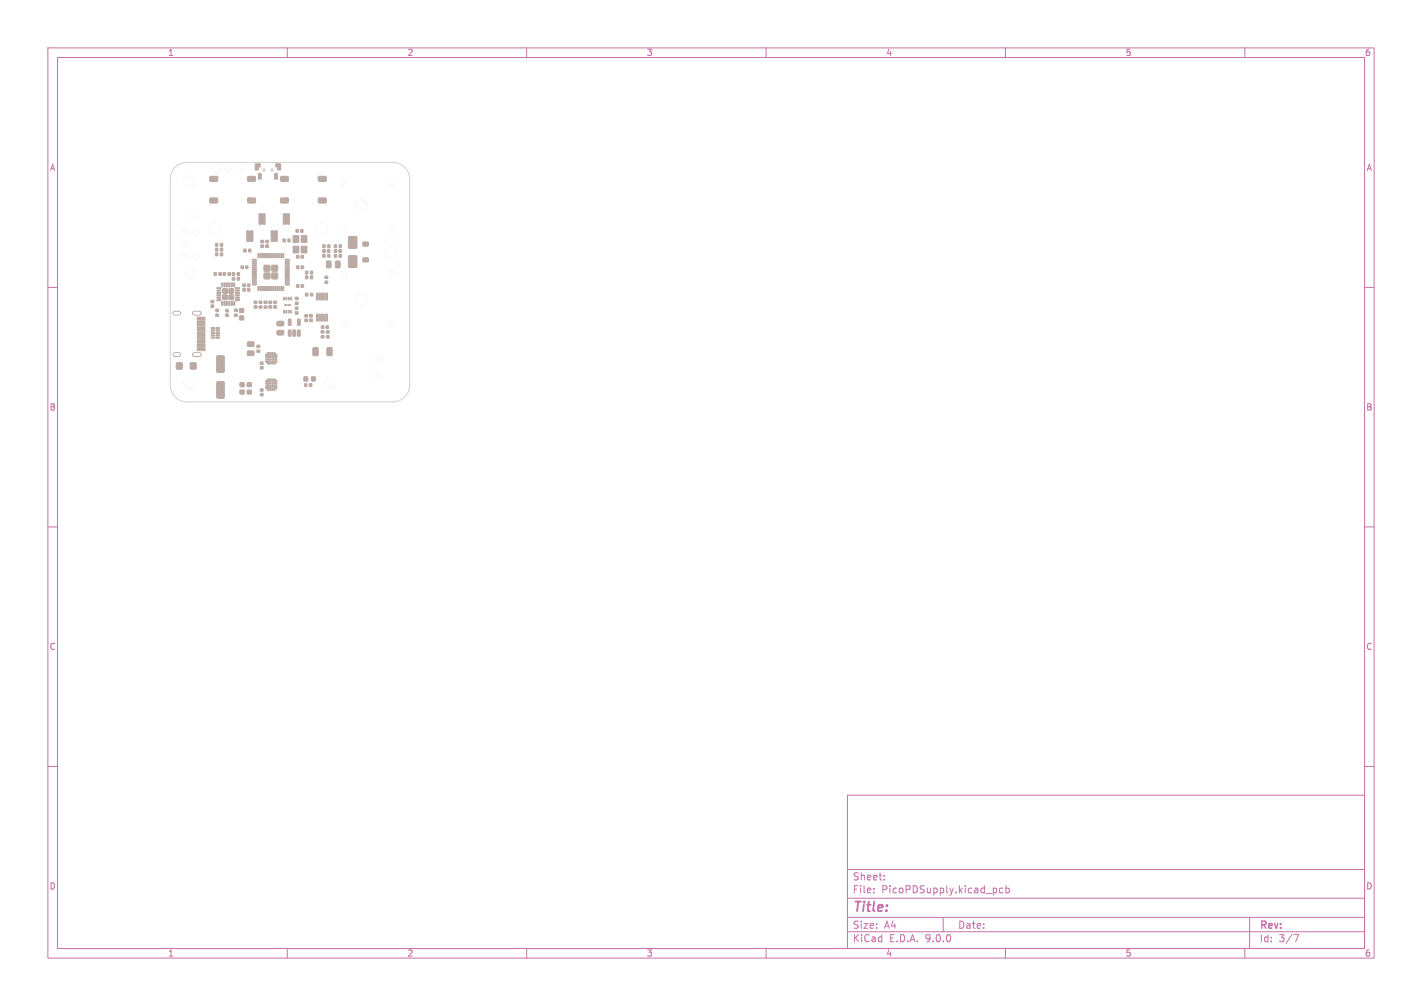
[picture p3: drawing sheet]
<svg xmlns="http://www.w3.org/2000/svg" width="297mm" height="210mm" viewBox="0 0 297 210" stroke-linecap="round" stroke-linejoin="round" font-family="sans-serif">
<defs><g id="words">
<text font-size="2.8" fill="#c872ab" x="178" y="190.9">Title:</text>
<g font-size="2.1" fill="#c872ab">
<text x="178" y="184">Sheet:</text>
<text x="178" y="186.7">File:</text>
<text x="184.1" y="186.7">PicoPDSupply.kicad_pcb</text>
<text x="178" y="196.9">KiCad</text>
<text x="178" y="194.1">Size:</text>
<text x="184.7" y="194.1">A4</text>
<text x="185.7" y="196.9">E.D.A.</text>
<text x="193.3" y="196.9">9.0.0</text>
<text x="200" y="194.1">Date:</text>
<text x="263" y="194.3">Rev:</text>
<text x="263" y="196.9">Id:</text>
<text x="267.1" y="196.9">3/7</text>
</g>
<g font-size="1.8" fill="#c872ab">
<text x="35" y="11.9">1</text>
<text x="85" y="11.9">2</text>
<text x="135" y="11.9">3</text>
<text x="185" y="11.9">4</text>
<text x="235" y="11.9">5</text>
<text x="285" y="11.9">6</text>
<text x="10.3" y="35.9">A</text>
<text x="285.4" y="35.9">A</text>
<text x="10.3" y="85.9">B</text>
<text x="285.3" y="85.9">B</text>
<text x="10.3" y="135.9">C</text>
<text x="285.3" y="135.9">C</text>
<text x="10.3" y="185.9">D</text>
<text x="285.3" y="185.9">D</text>
<text x="35" y="199.9">1</text>
<text x="85" y="199.9">2</text>
<text x="135" y="199.9">3</text>
<text x="185" y="199.9">4</text>
<text x="235" y="199.9">5</text>
<text x="285" y="199.9">6</text>
</g>
</g></defs>
<g fill="none" stroke="#c872ab" stroke-width=".21">
<path d="M10 10h277v190h-277zM12 12h273v186h-273zM60 10v2M110 10v2M160 10v2M210 10v2M260 10v2M10 60h2M285 60h2M10 110h2M285 110h2M10 160h2"/>
<path d="M177 166h108v32h-108zM285 160h2M60 198v2M110 198v2M160 198v2M177 194.5h108M177 191.5h108M177 187.5h108M177 181.5h108M182.5 186.3v.1M182.5 185.5v.1M184.7 183.6v.1"/>
<path d="M184.7 182.8v.1M197 191.5v3M208 185.5l.2 .2-.2 .6M209.5 185.5l-.5-.1-.3 .3 .2 .6h.6M210 198v2M210.1 185.5l.4-.1 .3 .3-.1 .6h-.6M210.1 184.9v1.5M260 198v2M261 191.5v6.5M270.2 195.1h1l-.6 1.5"/>
</g>
<g fill="#bbaaa4" stroke="#bbaaa4" stroke-width=".21">
<path d="M55.5 74.4h1l.1 .3h-1.1z"/>
<path d="M55.5 74.9h1l.1 .3h-1.1z"/>
<path d="M56.8 74.4h1v.3h-1z"/>
<path d="M56.8 74.9h1v.3h-1z"/>
<path d="M55.5 74h.3v-.4h.3v.6h-.6z"/>
<path d="M55.5 75.4h.6v.6h-.2l-.1-.4h-.3z"/>
<path d="M57.2 73.6h.3v.4h.3v.2h-.6z"/>
<path d="M57.2 75.4h.6l.1 .2h-.4v.4h-.3z"/>
<path d="M55.5 79.9h1l.1 .3h-1.1z"/>
<path d="M55.5 80.4h1l.1 .3h-1.1z"/>
<path d="M56.8 79.9h1v.3h-1z"/>
<path d="M56.8 80.4h1v.3h-1z"/>
<path d="M55.8 79.1h.3v.6h-.6v-.2h.3z"/>
<path d="M55.5 80.9h.6v.6h-.2l-.1-.4h-.3z"/>
<path d="M57.2 79.1h.3v.4h.3v.2h-.6z"/>
<path d="M57.2 80.9h.6l.1 .2h-.4v.4h-.3z"/>
<path d="M59.2 62.1h.2v.5h-.2z"/>
<path d="M59.2 64.8h.2v.6h-.2z"/>
<path d="M59.7 62.1h.2v.5h-.2z"/>
<path d="M59.7 64.8h.2v.6h-.2z"/>
<path d="M59.5 63.6h.5v.2h-.5z"/>
<path d="M60.2 62.1h.2v.5h-.2z"/>
<path d="M60.2 64.8h.2v.6h-.2z"/>
<path d="M60.2 63.6h.5v.2h-.5z"/>
<path d="M60.7 62.1h.2v.5h-.2z"/>
<path d="M60.7 64.8h.2v.6h-.2z"/>
<path d="M60.3 68.9l.5 .1-.1 1.2-.5-.1z"/>
<path d="M61.2 68.9l.5 .1v1.2l-.5-.1z"/>
<path d="M62.2 68.9l.5 .1-.1 1.2-.5-.1z"/>
<path d="M62.2 66.6l.5 .1-.1 1.2-.5-.1z"/>
<path d="M60.3 66.6l.5 .1-.1 1.2-.5-.1z"/>
<path d="M72.8 53.4h1.7v2.4h-1.7z"/>
<path d="M72.8 49.4h1.7v2.4h-1.7z"/>
<path d="M56.8 57h1.1v1.2h-1.1z"/>
<path d="M56.8 55.4h1.1v1.2h-1.1z"/>
<path d="M55.2 57h1.1v1.2h-1.1z"/>
<path d="M55.2 55.4h1.1v1.2h-1.1z"/>
<path d="M59.6 59.3h.8v.2h-.8z"/>
<path d="M59.6 58.9h.8v.2h-.8z"/>
<path d="M59.6 58.5h.8v.2h-.8z"/>
<path d="M59.6 58.1h.8v.2h-.8z"/>
<path d="M59.6 57.7h.8v.2h-.8z"/>
<path d="M59.6 57.3h.8v.2h-.8z"/>
<path d="M59.6 56.9h.8v.2h-.8z"/>
<path d="M59.6 56.5h.8v.2h-.8z"/>
<path d="M59.6 56.1h.8v.2h-.8z"/>
<path d="M59.6 55.7h.8v.2h-.8z"/>
<path d="M59.6 55.3h.8v.2h-.8z"/>
<path d="M59.6 54.9h.8v.2h-.8z"/>
<path d="M59.6 54.5h.8v.2h-.8z"/>
<path d="M59.6 54.1h.8v.2h-.8z"/>
<path d="M59.1 52.9l.2 .1-.1 .8h-.1z"/>
<path d="M58.7 52.9l.2 .1-.1 .8h-.1z"/>
<path d="M58.3 52.9l.2 .1-.1 .8h-.1z"/>
<path d="M57.9 52.9l.2 .1-.1 .8h-.1z"/>
<path d="M57.5 52.9l.2 .1-.1 .8h-.1z"/>
<path d="M57.1 52.9l.2 .1-.1 .8h-.1z"/>
<path d="M56.7 52.9l.2 .1-.1 .8h-.1z"/>
<path d="M56.3 52.9l.2 .1-.1 .8h-.1z"/>
<path d="M55.9 52.9l.2 .1-.1 .8h-.1z"/>
<path d="M55.5 52.9l.2 .1-.1 .8h-.1z"/>
<path d="M55.1 52.9l.2 .1-.1 .8h-.1z"/>
<path d="M54.7 52.9l.2 .1-.1 .8h-.1z"/>
<path d="M54.3 52.9l.2 .1-.1 .8h-.1z"/>
<path d="M53.9 52.9l.2 .1-.1 .8h-.1z"/>
<path d="M52.7 54.1h.8l.1 .2h-.9z"/>
<path d="M52.7 54.5h.8l.1 .2h-.9z"/>
<path d="M52.7 54.9h.8l.1 .2h-.9z"/>
<path d="M52.7 55.3h.8l.1 .2h-.9z"/>
<path d="M52.7 55.7h.8l.1 .2h-.9z"/>
<path d="M52.7 56.1h.8l.1 .2h-.9z"/>
<path d="M52.7 56.5h.8l.1 .2h-.9z"/>
<path d="M52.7 56.9h.8l.1 .2h-.9z"/>
<path d="M52.7 57.3h.8l.1 .2h-.9z"/>
<path d="M52.7 57.7h.8l.1 .2h-.9z"/>
<path d="M52.7 58.1h.8l.1 .2h-.9z"/>
<path d="M52.7 58.5h.8l.1 .2h-.9z"/>
<path d="M52.7 58.9h.8l.1 .2h-.9z"/>
<path d="M52.7 59.3h.8l.1 .2h-.9z"/>
<path d="M53.9 59.8l.2 .1-.1 .8-.1-.1z"/>
<path d="M54.3 59.8l.2 .1-.1 .8-.1-.1z"/>
<path d="M54.7 59.8l.2 .1-.1 .8-.1-.1z"/>
<path d="M55.1 59.8l.2 .1-.1 .8-.1-.1z"/>
<path d="M55.5 59.8l.2 .1-.1 .8-.1-.1z"/>
<path d="M55.9 59.8l.2 .1-.1 .8-.1-.1z"/>
<path d="M56.3 59.8l.2 .1-.1 .8-.1-.1z"/>
<path d="M56.7 59.8l.2 .1-.1 .8-.1-.1z"/>
<path d="M57.1 59.8l.2 .1-.1 .8-.1-.1z"/>
<path d="M57.5 59.8l.2 .1-.1 .8-.1-.1z"/>
<path d="M57.9 59.8l.2 .1-.1 .8-.1-.1z"/>
<path d="M58.3 59.8l.2 .1-.1 .8-.1-.1z"/>
<path d="M58.7 59.8l.2 .1-.1 .8-.1-.1z"/>
<path d="M59.1 59.8l.2 .1-.1 .8-.1-.1z"/>
<path d="M39.8 75.8h1.1v1.2h-1.1z"/>
<path d="M36.9 75.8h1.1v1.2h-1.1z"/>
<path d="M48.5 57.9h.5v.6h-.5z"/>
<path d="M49.5 57.9h.5v.6h-.5z"/>
<path d="M54.4 81.2h.5v.5h-.5z"/>
<path d="M54.4 82.1h.5v.5h-.5z"/>
<path d="M75.8 53.9h1.1v.7h-1.1z"/>
<path d="M75.8 50.6h1.1v.7h-1.1z"/>
<path d="M55.2 63.9h.5v.4h-.5z"/>
<path d="M55.2 62.9h.5v.4h-.5z"/>
<path d="M53.3 34.2h1.1v.6h-.4v.7h-.7z"/>
<path d="M57.6 34.2h1v1.3h-.6v-.7h-.4z"/>
<path d="M54 36.2h.6v1.2h-.6z"/>
<path d="M57.4 36.2h.6v1.2h-.6z"/>
<path d="M51.3 55.5h.5v.6h-.5z"/>
<path d="M50.3 55.5h.5v.6h-.5z"/>
<path d="M67.1 68h.5v.6h-.5z"/>
<path d="M68.1 68h.5v.6h-.5z"/>
<path d="M61.7 65.1h.5v.5h-.5z"/>
<path d="M61.7 64.1h.5v.5h-.5z"/>
<path d="M63.8 61.2h.5v.6h-.5z"/>
<path d="M64.8 61.2h.5v.6h-.5z"/>
<path d="M57.2 62.9h.5v.5h-.5z"/>
<path d="M57.2 63.8h.5v.5h-.5z"/>
<path d="M56.8 73.6h.2v.6h-.2z"/>
<path d="M56.3 73.6h.3v.6h-.3z"/>
<path d="M56.3 75.4h.3v.6h-.3z"/>
<path d="M56.8 75.4h.2v.6h-.2z"/>
<path d="M50.1 64.4h.8v.8h-.8z"/>
<path d="M50.1 66h.8v.8h-.8z"/>
<path d="M46.6 56.9h.5v.6h-.5z"/>
<path d="M47.6 56.9h.5v.6h-.5z"/>
<path d="M44.7 56.9h.5v.6h-.5z"/>
<path d="M45.7 56.9h.5v.6h-.5z"/>
<path d="M56.8 79.1h.2v.6h-.2z"/>
<path d="M56.3 79.1h.3v.6h-.3z"/>
<path d="M56.3 80.9h.3v.6h-.3z"/>
<path d="M56.8 80.9h.2v.6h-.2z"/>
<path d="M51.7 59.3h.5v.5h-.5z"/>
<path d="M50.7 59.3h.5v.5h-.5z"/>
<path d="M45.1 65.6h.5v.4h-.5z"/>
<path d="M45.1 64.6h.5v.4h-.5z"/>
<path d="M46 52.8h.5v.6h-.5z"/>
<path d="M45 52.8h.5v.6h-.5z"/>
<path d="M68.4 53.1h.5v.6h-.5z"/>
<path d="M67.4 53.1h.5v.6h-.5z"/>
<path d="M63.8 56.6h.5v.6h-.5z"/>
<path d="M64.8 56.6h.5v.6h-.5z"/>
<path d="M70.8 52.1h.5v.6h-.5z"/>
<path d="M69.9 52.1h.4v.6h-.4z"/>
<path d="M64.7 66.6h.5v.5h-.5z"/>
<path d="M64.7 65.7h.5v.5h-.5z"/>
<path d="M68.2 54.5h.7l.2 .1 .1 1.1-.2 .2h-.6l-.2-.1z"/>
<path d="M70.1 54.5h.7l.2 .1 .1 1.1-.2 .2h-.6l-.2-.1z"/>
<path d="M51.7 81.5h.8v.7h-.8z"/>
<path d="M51.7 79.9h.8v.8h-.8z"/>
<path d="M49 65.6h.5v.4h-.5z"/>
<path d="M49 64.6h.5v.4h-.5z"/>
<path d="M68.3 72.6l.8-.1 .3 .2v1.3l-.2 .3h-.7l-.2-.2z"/>
<path d="M65.4 72.6l.8-.1 .2 .2 .1 1.3-.2 .3h-.7l-.2-.2z"/>
<path d="M69.8 51.1h.5v.6h-.5z"/>
<path d="M70.8 51.1h.5v.6h-.5z"/>
<path d="M51.7 60.2h.5v.6h-.5z"/>
<path d="M50.7 60.2h.5v.6h-.5z"/>
<path d="M54.1 63.9h.6v.4h-.6z"/>
<path d="M54.1 62.9h.6v.4h-.6z"/>
<path d="M50.9 52h.5v.6h-.5z"/>
<path d="M51.9 52h.5v.6h-.5z"/>
<path d="M47.9 60.3h.9v.9h-.9z"/>
<path d="M46.6 60.3h.9v.9h-.9z"/>
<path d="M47.9 61.6h.9v.9h-.9z"/>
<path d="M46.6 61.6h.9v.9h-.9z"/>
<path d="M48.8 59.1h.2v.8l-.2-.1z"/>
<path d="M48.3 59.1h.2v.8l-.2-.1z"/>
<path d="M47.8 59.1h.2v.8l-.2-.1z"/>
<path d="M47.3 59.1h.2v.8l-.2-.1z"/>
<path d="M46.8 59.1h.2v.8l-.2-.1z"/>
<path d="M46.3 59.1h.2v.8l-.2-.1z"/>
<path d="M45.3 60h.8v.2l-.8 .1z"/>
<path d="M45.3 60.5h.8v.2l-.8 .1z"/>
<path d="M45.3 61h.8v.2l-.8 .1z"/>
<path d="M45.3 61.5h.8v.2l-.8 .1z"/>
<path d="M45.3 62h.8v.2l-.8 .1z"/>
<path d="M45.3 62.5h.8v.2l-.8 .1z"/>
<path d="M46.3 62.9l.2 .1v.7h-.2z"/>
<path d="M46.8 62.9l.2 .1v.7h-.2z"/>
<path d="M47.3 62.9l.2 .1v.7h-.2z"/>
<path d="M47.8 62.9l.2 .1v.7h-.2z"/>
<path d="M48.3 62.9l.2 .1v.7h-.2z"/>
<path d="M48.8 62.9l.2 .1v.7h-.2z"/>
<path d="M49.2 62.5h.8v.2l-.8 .1z"/>
<path d="M49.2 62h.8v.2l-.8 .1z"/>
<path d="M49.2 61.5h.8v.2l-.8 .1z"/>
<path d="M49.2 61h.8v.2l-.8 .1z"/>
<path d="M49.2 60.5h.8v.2l-.8 .1z"/>
<path d="M49.2 60h.8v.2l-.8 .1z"/>
<path d="M63.6 80.1h.5v.6h-.5z"/>
<path d="M64.6 80.1h.5v.6h-.5z"/>
<path d="M61.7 63.1h.5v.5h-.5z"/>
<path d="M61.7 62.1h.5v.4h-.5z"/>
<path d="M51.7 71.4h1.2l.2 .2v.6l-.3 .2-1-.1-.2-.2z"/>
<path d="M51.7 73.3h1.2l.2 .2v.6l-.3 .2-1-.1-.2-.2z"/>
<path d="M63.7 66.6h.5v.5h-.5z"/>
<path d="M63.7 65.7h.5v.5h-.5z"/>
<path d="M44.1 68.4h.7v.2h-.7z"/>
<path d="M44.1 68.9h.7v.2h-.7z"/>
<path d="M44.1 69.4h.7v.2h-.7z"/>
<path d="M44.1 69.9h.7v.2h-.7z"/>
<path d="M44.1 70.4h.7v.2h-.7z"/>
<path d="M45.1 70.4h.7v.2h-.7z"/>
<path d="M45.1 69.9h.7v.2h-.7z"/>
<path d="M45.1 69.4h.7v.2h-.7z"/>
<path d="M45.1 68.9h.7v.2h-.7z"/>
<path d="M45.1 68.4h.7v.2h-.7z"/>
<path d="M53.1 62.9h.5v.5h-.5z"/>
<path d="M53.1 63.8h.5v.5h-.5z"/>
<path d="M68.1 61.2l.3 .1-.1 1.3h-.2z"/>
<path d="M67.6 61.2l.3 .1-.1 1.3h-.2z"/>
<path d="M67.1 61.2l.3 .1-.1 1.3h-.2z"/>
<path d="M66.6 61.2l.3 .1-.1 1.3h-.2z"/>
<path d="M66.1 61.2l.3 .1-.1 1.3h-.2z"/>
<path d="M66.1 65.6l.3 .1-.1 1.3h-.2z"/>
<path d="M66.6 65.6l.3 .1-.1 1.3h-.2z"/>
<path d="M67.1 65.6l.3 .1-.1 1.3h-.2z"/>
<path d="M67.6 65.6l.3 .1-.1 1.3h-.2z"/>
<path d="M68.1 65.6l.3 .1-.1 1.3h-.2z"/>
<path d="M63.8 57.6h.5v.6h-.5z"/>
<path d="M64.8 57.6h.5v.6h-.5z"/>
<path d="M67.1 69.1h.5v.4h-.5z"/>
<path d="M67.1 70.1h.5v.4h-.5z"/>
<path d="M50.2 81.5h.8v.7h-.8z"/>
<path d="M50.2 79.9h.8v.8h-.8z"/>
<path d="M54.5 51.1h.5v.5h-.5z"/>
<path d="M54.5 50.2h.5v.5h-.5z"/>
<path d="M67.4 52.1h.5v.6h-.5z"/>
<path d="M68.4 52.1h.5v.6h-.5z"/>
<path d="M46 51.8h.5v.6h-.5z"/>
<path d="M45 51.8h.5v.6h-.5z"/>
<path d="M57.9 69h1.2l.2 .2v.6l-.3 .2-1-.1-.2-.2z"/>
<path d="M57.9 67.1h1.2l.2 .2v.6l-.3 .2-1-.1-.2-.2z"/>
<path d="M60.1 49.9h.5v.6h-.5z"/>
<path d="M59.1 49.9h.5v.6h-.5z"/>
<path d="M61.9 59.4h.5v.6h-.5z"/>
<path d="M62.9 59.4h.5v.6h-.5z"/>
<path d="M69.8 53.1h.5v.6h-.5z"/>
<path d="M70.8 53.1h.5v.6h-.5z"/>
<path d="M43.9 36.9l1.4-.1 .2 .3v.6l-.3 .2h-1.2l-.2-.3z"/>
<path d="M51.8 36.9l1.4-.1 .2 .3v.6l-.3 .2h-1.2l-.2-.3z"/>
<path d="M43.9 41.4l1.4-.1 .2 .3v.6l-.3 .2h-1.2l-.2-.3z"/>
<path d="M51.8 41.4l1.4-.1 .2 .3v.6l-.3 .2h-1.2l-.2-.3z"/>
<path d="M41.2 66.2h1.6v.3h-1.6z"/>
<path d="M41.2 67h1.6v.3h-1.6z"/>
<path d="M41.2 68.3h1.6v.3h-1.6z"/>
<path d="M41.2 69.3h1.6v.3h-1.6z"/>
<path d="M41.2 69.8h1.6v.3h-1.6z"/>
<path d="M41.2 70.8h1.6v.3h-1.6z"/>
<path d="M41.2 72.1h1.6v.3h-1.6z"/>
<path d="M41.2 72.9h1.6v.3h-1.6z"/>
<path d="M41.2 72.6h1.6v.3h-1.6z"/>
<path d="M41.2 71.8h1.6v.3h-1.6z"/>
<path d="M41.2 71.3h1.6v.3h-1.6z"/>
<path d="M41.2 70.3h1.6v.3h-1.6z"/>
<path d="M41.2 68.8h1.6v.3h-1.6z"/>
<path d="M41.2 67.8h1.6v.2l-1.6 .1z"/>
<path d="M41.2 67.3h1.6v.3h-1.6z"/>
<path d="M41.2 66.5h1.6v.3h-1.6z"/>
<path d="M62.9 53.3h.5v.6h-.5z"/>
<path d="M61.9 53.3h.5v.6h-.5z"/>
<path d="M53.7 73.1h.5v.5h-.5z"/>
<path d="M53.7 72.1h.5v.4h-.5z"/>
<path d="M51.5 48.2h1.3v2.2h-1.3z"/>
<path d="M54.1 44.6h1.3v2.2h-1.3z"/>
<path d="M56.6 48.2h1.3v2.2h-1.3z"/>
<path d="M59.2 44.6h1.3v2.2h-1.3z"/>
<path d="M54.4 75.6h.5v.5h-.5z"/>
<path d="M54.4 76.5h.5v.5h-.5z"/>
<path d="M55.5 51.1h.5v.5h-.5z"/>
<path d="M55.5 50.2h.5v.5h-.5z"/>
<path d="M61.2 49.2h1.2v1.4h-1.2z"/>
<path d="M61.2 51.4h1.2v1.4h-1.2z"/>
<path d="M62.9 51.4h1.2v1.4h-1.2z"/>
<path d="M62.9 49.2h1.2v1.4h-1.2z"/>
<path d="M61.8 47.9h.5v.6h-.5z"/>
<path d="M62.8 47.9h.5v.6h-.5z"/>
<path d="M63.5 78.7h.7v.8h-.7z"/>
<path d="M65.1 78.7h.7v.8h-.7z"/>
<path d="M47.1 64.6h.6v.5h-.6z"/>
<path d="M47.1 65.6h.6v.4h-.6z"/>
<path d="M44.1 62.7h.5v.5h-.5z"/>
<path d="M44.1 63.7h.5v.5h-.5z"/>
<path d="M56.2 62.9h.5v.5h-.5z"/>
<path d="M56.2 63.8h.5v.5h-.5z"/>
<path d="M46 50.8h.5v.6h-.5z"/>
<path d="M45 50.8h.5v.6h-.5z"/>
<path d="M58.6 36.9l1.5-.1 .2 .3-.1 .6-.2 .2h-1.3l-.1-.3z"/>
<path d="M66.5 36.9l1.5-.1 .2 .3-.1 .6-.2 .2h-1.3l-.1-.3z"/>
<path d="M58.6 41.4l1.5-.1 .2 .3-.1 .6-.2 .2h-1.3l-.1-.3z"/>
<path d="M66.5 41.4l1.5-.1 .2 .3-.1 .6-.2 .2h-1.3l-.1-.3z"/>
<path d="M61.9 55.5h.5v.6h-.5z"/>
<path d="M62.9 55.5h.5v.6h-.5z"/>
<path d="M68.4 51.1h.5v.6h-.5z"/>
<path d="M67.4 51.1h.5v.6h-.5z"/>
<path d="M67.9 57.7h.5v.4h-.5z"/>
<path d="M67.9 58.7h.5v.5h-.5z"/>
<path d="M48.5 56.9h.5v.6h-.5z"/>
<path d="M49.5 56.9h.5v.6h-.5z"/>
<path d="M68.2 70.1h.5v.4h-.5z"/>
<path d="M68.2 69.1h.5v.4h-.5z"/>
<path d="M45.3 74.3h1.3l.2 .1 .1 3.1-.2 .2-1.2 .1-.2-.2z"/>
<path d="M45.3 79.7h1.3l.2 .1 .1 3.1-.2 .2-1.2 .1-.2-.2z"/>
</g>
<path d="M36.5 65.4h.8M36.5 74h.8M40.6 65.4h1.1M40.6 74h1.1" fill="none" stroke="#bbaaa4" stroke-width="1"/>
<path d="M36.6 34.9a3.5 3.5 0 0 1 2.5-1h43a3.5 3.5 0 0 1 3.5 3.5v43a3.5 3.5 0 0 1-3.5 3.5h-43a3.5 3.5 0 0 1-3.5-3.5v-43a3.5 3.5 0 0 1 1-2.5z" fill="none" stroke="#d0d2cd" stroke-width=".21"/>
<g fill="#d0d2cd">
<circle cx="55.1" cy="35.5" r=".35"/>
<circle cx="56.8" cy="35.5" r=".35"/>
</g>
<g fill="#d0d2cd" stroke="#d0d2cd" stroke-width=".21">
<circle cx="81.9" cy="67.5" r=".6"/>
<circle cx="81.9" cy="57.3" r=".6"/>
<circle cx="71.7" cy="67.5" r=".6"/>
<circle cx="71.7" cy="57.3" r=".6"/>
<circle cx="75.5" cy="62.4" r="1.1"/>
<circle cx="38.5" cy="48.5" r=".5"/>
<circle cx="38.5" cy="53.5" r=".5"/>
<circle cx="38.5" cy="51" r=".5"/>
<circle cx="41" cy="48.5" r=".5"/>
<circle cx="41" cy="53.5" r=".5"/>
<circle cx="39.6" cy="37.9" r="1.1"/>
<circle cx="39.6" cy="79.9" r="1.1"/>
<circle cx="81.6" cy="52.6" r="1.1"/>
<circle cx="79" cy="78.7" r=".6"/>
<circle cx="79" cy="74.9" r=".6"/>
<circle cx="40.6" cy="66.8" r=".25"/>
<circle cx="40.6" cy="72.6" r=".25"/>
<circle cx="52.2" cy="47.5" r=".5"/>
<circle cx="54.7" cy="47.5" r=".5"/>
<circle cx="57.3" cy="47.5" r=".5"/>
<circle cx="59.8" cy="47.5" r=".5"/>
<circle cx="45.2" cy="35.4" r=".5"/>
<circle cx="47.8" cy="35.4" r=".5"/>
<circle cx="50.3" cy="35.4" r=".5"/>
<circle cx="69" cy="79.9" r="1.1"/>
<circle cx="81.9" cy="48" r=".6"/>
<circle cx="81.9" cy="37.8" r=".6"/>
<circle cx="71.7" cy="48" r=".6"/>
<circle cx="71.7" cy="37.8" r=".6"/>
<circle cx="75.5" cy="42.9" r="1.1"/>
</g>
<path d="M39.6 45h.4M39.6 57h.4" fill="none" stroke="#d0d2cd" stroke-width="2"/>
<path d="M36.5 65.4h.8M36.5 74h.8M40.6 65.4h1M40.6 74h1" fill="none" stroke="#d0d2cd" stroke-width=".6"/>
<path d="M44.7 47.8h.3M67 47.8h.3" fill="none" stroke="#d0d2cd" stroke-width="2.2"/>
<g fill="#fff" stroke="#fff" stroke-width=".21">
<circle cx="81.9" cy="67.5" r=".6"/>
<circle cx="81.9" cy="57.3" r=".6"/>
<circle cx="71.7" cy="67.5" r=".6"/>
<circle cx="71.7" cy="57.3" r=".6"/>
<circle cx="75.5" cy="62.4" r="1.1"/>
<circle cx="38.5" cy="48.5" r=".5"/>
<circle cx="38.5" cy="53.5" r=".5"/>
<circle cx="38.5" cy="51" r=".5"/>
<circle cx="41" cy="48.5" r=".5"/>
<circle cx="41" cy="53.5" r=".5"/>
<circle cx="39.6" cy="37.9" r="1.1"/>
<circle cx="39.6" cy="79.9" r="1.1"/>
<circle cx="81.6" cy="52.6" r="1.1"/>
<circle cx="79" cy="78.7" r=".6"/>
<circle cx="79" cy="74.9" r=".6"/>
<circle cx="40.6" cy="66.8" r=".25"/>
<circle cx="40.6" cy="72.6" r=".25"/>
<circle cx="52.2" cy="47.5" r=".5"/>
<circle cx="54.7" cy="47.5" r=".5"/>
<circle cx="57.3" cy="47.5" r=".5"/>
<circle cx="59.8" cy="47.5" r=".5"/>
<circle cx="45.2" cy="35.4" r=".5"/>
<circle cx="47.8" cy="35.4" r=".5"/>
<circle cx="50.3" cy="35.4" r=".5"/>
<circle cx="69" cy="79.9" r="1.1"/>
<circle cx="81.9" cy="48" r=".6"/>
<circle cx="81.9" cy="37.8" r=".6"/>
<circle cx="71.7" cy="48" r=".6"/>
<circle cx="71.7" cy="37.8" r=".6"/>
<circle cx="75.5" cy="42.9" r="1.1"/>
</g>
<path d="M39.6 45h.4M39.6 57h.4" fill="none" stroke="#fff" stroke-width="2"/>
<path d="M36.5 65.4h.8M36.5 74h.8M40.6 65.4h1M40.6 74h1" fill="none" stroke="#fff" stroke-width=".6"/>
<path d="M44.7 47.8h.3M67 47.8h.3" fill="none" stroke="#fff" stroke-width="2.2"/>
<use href="#words"/>
</svg>
